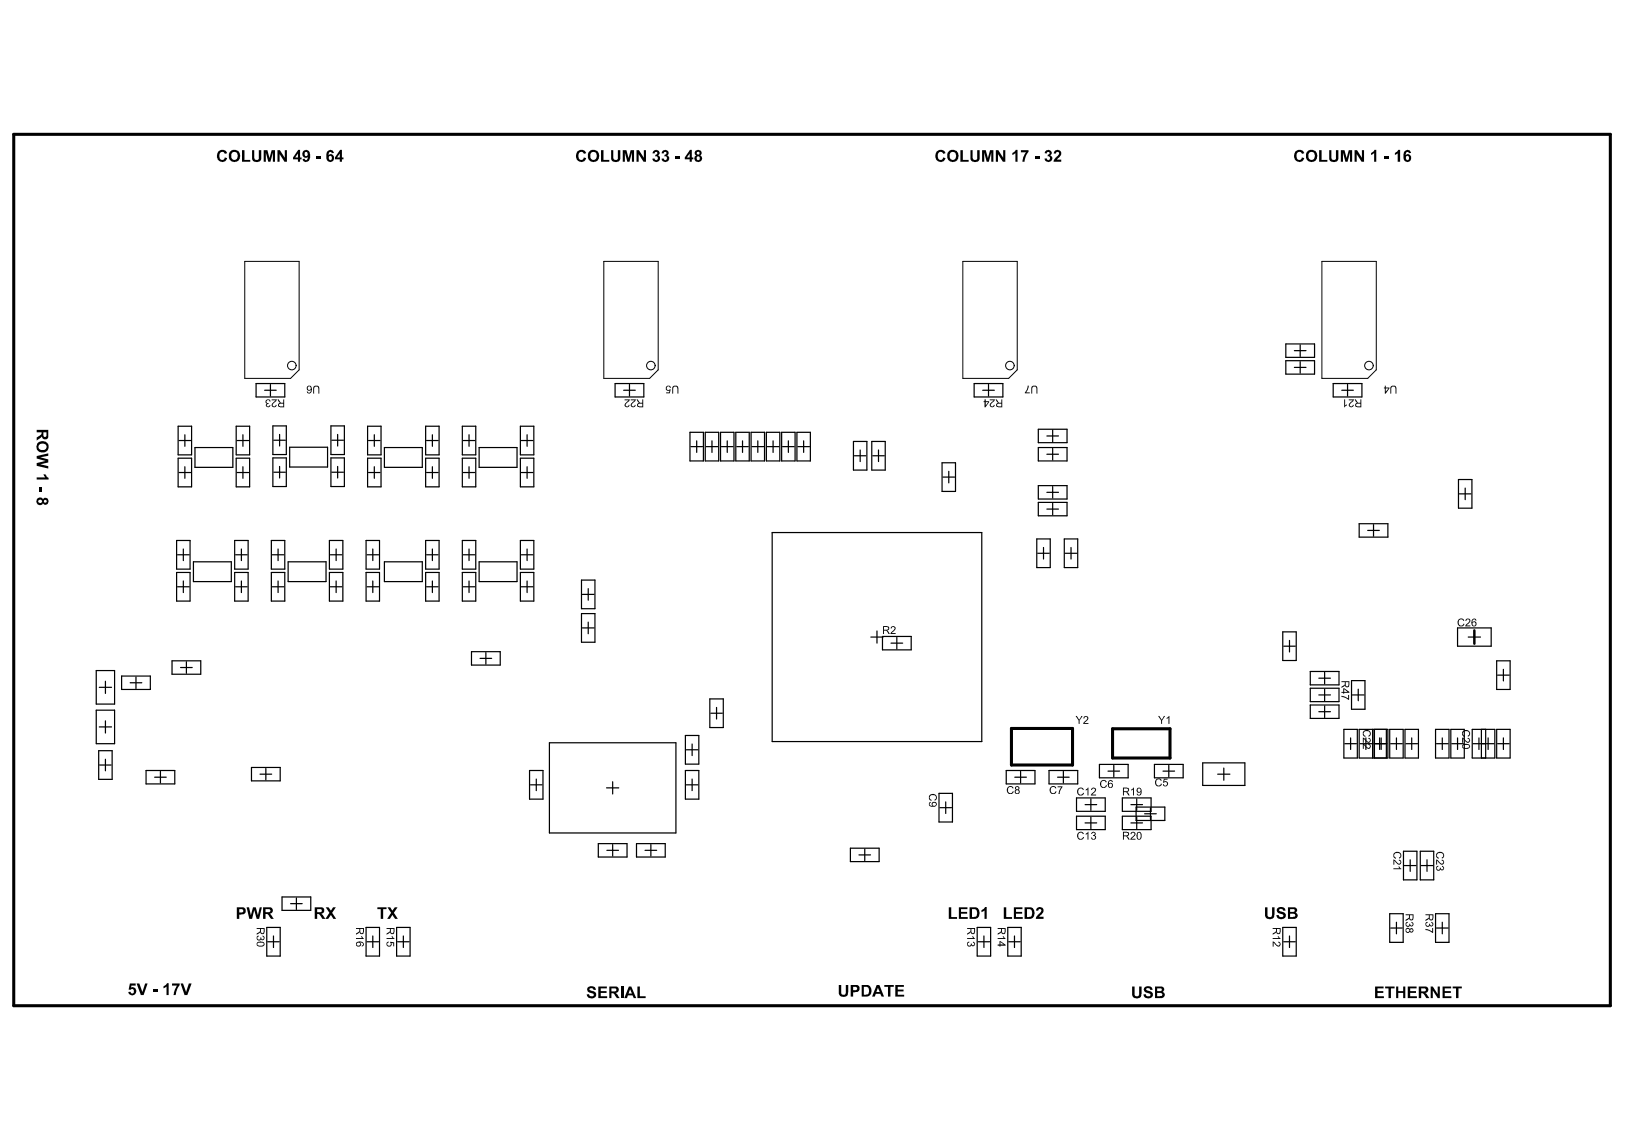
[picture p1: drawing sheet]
<svg xmlns="http://www.w3.org/2000/svg" width="287mm" height="202mm" viewBox="0 0 287 202" stroke-linecap="round" stroke-linejoin="round" font-family="sans-serif">
<path d="M2.4 23.7h281.6v153.7h-281.6zM178.4 128.5h10.8v6.4h-10.8zM196.2 128.5h10.2v5.2h-10.2z" fill="none" stroke="#000" stroke-width=".54"/>
<g fill="none" stroke="#000" stroke-width=".22">
<path d="M31.4 75.2h2.4v5h-2.4zM31.6 77.7h2M32.6 76.7v2M34.4 78.9h6.7v3.5h-6.7zM41.7 75.2h2.3v5h-2.3zM41.8 77.7h2.1M42.8 76.7v2M45.2 67.7h5v2.3h-5zM46.7 68.8h2M47.7 67.8v2.1M48.1 75.1h2.4v5.1h-2.4zM48.3 77.7h2"/>
<path d="M49.3 76.6v2.1M51.1 78.9h6.7v3.5h-6.7zM58.4 75.1h2.3v5.1h-2.3zM58.5 77.7h2.1M59.6 76.6v2.1M64.8 75.2h2.4v5h-2.4zM65 77.7h2M66 76.7v2M67.8 78.9h6.7v3.5h-6.7zM75.1 75.2h2.4v5h-2.4zM75.2 77.7h2.1M76.3 76.7v2"/>
<path d="M81.5 75.2h2.4v5h-2.4zM81.7 77.7h2.1M82.7 76.7v2M84.5 78.9h6.7v3.5h-6.7zM91.8 75.2h2.4v5h-2.4zM92 77.7h2M93 76.7v2M108.5 67.7h5.1v2.3h-5.1zM110 68.8h2.1M111 67.8v2.1M121.7 76.3h2.4v5h-2.4zM121.9 78.8h2"/>
<path d="M122.9 77.8v2M124.4 76.3h2.4v5h-2.4zM124.6 78.8h2M125.6 77.8v2M127.1 76.3h2.4v5h-2.4zM127.3 78.8h2M128.3 77.8v2M129.8 76.3h2.4v5h-2.4zM129.9 78.8h2.1M131 77.8v2M132.5 76.3h2.4v5h-2.4zM132.6 78.8h2.1"/>
<path d="M133.7 77.8v2M135.2 76.3h2.3v5h-2.3zM135.3 78.8h2.1M136.4 77.8v2M137.9 76.3h2.3v5h-2.3zM138 78.8h2.1M139.1 77.8v2M140.6 76.3h2.3v5h-2.3zM140.7 78.8h2.1M141.8 77.8v2M150.5 77.9h2.4v5h-2.4zM151.7 79.4v2"/>
<path d="M153.8 77.9h2.3v5h-2.3zM155 79.4v2M171.8 67.7h5.1v2.3h-5.1zM173.3 68.8h2.1M174.4 67.8v2.1M183.1 75.7h5.1v2.4h-5.1zM183.1 78.9h5.1v2.4h-5.1zM184.7 76.9h2M185.7 75.9v2M185.7 79.1v2M226.8 60.7h5.1v2.3h-5.1zM226.8 63.6h5.1v2.4h-5.1z"/>
<path d="M228.3 64.8h2.1M228.3 61.9h2.1M229.3 60.8v2.1M229.3 63.8v2M235.2 67.7h5v2.3h-5zM236.7 68.8h2M237.7 67.8v2.1M31.2 95.3h2.3v5.1h-2.3zM31.3 97.9h2.1M31.4 80.8h2.4v5.1h-2.4zM31.6 83.3h2M32.3 96.8v2.1"/>
<path d="M32.6 82.3v2.1M34.1 99.1h6.7v3.5h-6.7zM41.4 95.3h2.4v5.1h-2.4zM41.6 97.9h2M41.7 80.8h2.3v5.1h-2.3zM41.8 83.3h2.1M42.6 96.8v2.1M42.8 82.3v2.1M47.9 95.3h2.3v5.1h-2.3zM48 97.9h2.1M48.1 80.8h2.4v5h-2.4zM48.3 83.3h2"/>
<path d="M49 96.8v2.1M49.3 82.3v2M50.8 99.1h6.7v3.5h-6.7zM58.1 95.3h2.4v5.1h-2.4zM58.3 97.9h2M58.4 80.8h2.3v5h-2.3zM58.5 83.3h2.1M59.3 96.8v2.1M59.6 82.3v2M64.6 95.3h2.3v5.1h-2.3zM64.7 97.9h2.1M64.8 80.8h2.4v5.1h-2.4z"/>
<path d="M65 83.3h2M65.8 96.8v2.1M66 82.3v2.1M67.8 99.1h6.7v3.5h-6.7zM75.1 95.3h2.4v5.1h-2.4zM75.1 80.8h2.4v5.1h-2.4zM75.2 97.9h2.1M75.2 83.3h2.1M76.3 82.3v2.1M76.3 96.8v2.1M81.5 95.3h2.4v5.1h-2.4zM81.5 80.8h2.4v5.1h-2.4z"/>
<path d="M81.7 97.9h2.1M81.7 83.3h2.1M82.7 82.3v2.1M82.7 96.8v2.1M84.5 99.1h6.7v3.5h-6.7zM91.8 95.3h2.4v5.1h-2.4zM91.8 80.8h2.4v5.1h-2.4zM92 97.9h2M92 83.3h2M93 82.3v2.1M93 96.8v2.1M136.2 93.9h37v36.9h-37z"/>
<path d="M150.7 80.4h2M153.9 80.4h2.1M166.2 81.6h2.3v5.1h-2.3zM166.3 84.2h2.1M167.4 83.1v2.1M182.9 95.1h2.3v5h-2.3zM183 97.6h2.1M183.1 85.7h5.1v2.3h-5.1zM183.1 88.6h5.1v2.4h-5.1zM184.1 96.6v2M184.7 89.8h2M184.7 80.1h2"/>
<path d="M184.7 86.8h2M185.7 85.8v2.1M185.7 88.8v2M187.7 95.1h2.4v5h-2.4zM187.9 97.6h2M188.9 96.6v2M239.7 92.4h5.1v2.3h-5.1zM241.3 93.6h2M242.3 92.5v2.1M257.3 84.6h2.3v5h-2.3zM257.4 87.1h2.1M258.4 86.1v2"/>
<path d="M17 118.3h3.2v5.9h-3.2zM21.5 119.2h5v2.4h-5zM24 119.4v2.1M30.3 116.6h5.1v2.3h-5.1zM31.2 101h2.3v5h-2.3zM31.3 103.5h2.1M31.9 117.7h2M32.3 102.5v2M32.9 116.7v2.1M41.4 101h2.4v5h-2.4zM41.6 103.5h2M42.6 102.5v2"/>
<path d="M47.9 101h2.3v5h-2.3zM48 103.5h2.1M49 102.5v2M58.1 101h2.4v5h-2.4zM58.3 103.5h2M59.3 102.5v2M64.6 101h2.3v5h-2.3zM64.7 103.5h2.1M65.8 102.5v2M75.1 101h2.4v5h-2.4zM75.2 103.5h2.1M76.3 102.5v2"/>
<path d="M81.5 101h2.4v5h-2.4zM81.7 103.5h2.1M82.7 102.5v2M83.2 114.9h5v2.4h-5zM84.7 116.1h2M85.7 115.1v2.1M91.8 101h2.4v5h-2.4zM92 103.5h2M93 102.5v2M102.6 102.3h2.3v5.1h-2.3zM102.6 108.2h2.3v5.1h-2.3zM102.7 110.8h2.1"/>
<path d="M102.7 104.8h2.1M103.8 103.8v2.1M103.8 109.7v2.1M153.6 112.4h2.2M154.7 111.3v2.1M155.7 112.3h5v2.3h-5zM157.2 113.4h2M158.2 112.4v2.1M226.3 111.5h2.3v5h-2.3zM226.4 114h2.1M227.5 113v2M231.1 118.4h5.1v2.4h-5.1z"/>
<path d="M232.6 119.6h2.1M233.7 118.6v2M257.1 110.8h5.9v3.2h-5.9zM259 112.4h2.1M260.1 111.3v2.1M264 116.6h2.4v5h-2.4zM264.2 119.1h2M265.2 118.1v2M17 125.3h3.2v5.9h-3.2zM17.4 132.4h2.4v5.1h-2.4zM17.5 128.2h2.2M17.5 121.2h2.2"/>
<path d="M17.6 134.9h2M18.6 120.2v2.1M18.6 127.1v2.2M18.6 133.9v2.1M23 120.4h2M25.8 135.9h5v2.4h-5zM27.3 137.1h2M28.3 136.1v2M44.4 135.4h5v2.3h-5zM45.9 136.6h2M46.9 135.5v2.1M93.4 135.9h2.4v5.1h-2.4z"/>
<path d="M93.6 138.4h2M94.6 137.4v2.1M96.9 131h22.3v15.9h-22.3zM107 139h2.1M108.1 137.9v2.1M120.9 129.7h2.4v5.1h-2.4zM120.9 135.9h2.4v5.1h-2.4zM121.1 132.3h2M121.1 138.4h2M122.1 131.2v2.1M122.1 137.4v2.1M125.2 123.3h2.4v5h-2.4z"/>
<path d="M125.4 125.8h2M126.4 124.8v2M165.6 139.9h2.4v5.1h-2.4zM177.5 135.9h5.1v2.4h-5.1zM179 137.1h2M180 136.1v2M185 135.9h5.1v2.4h-5.1zM186.5 137.1h2.1M187.6 136.1v2M193.9 134.8h5.1v2.4h-5.1zM195.4 136h2.1M196.5 135v2"/>
<path d="M203.6 134.8h5.1v2.4h-5.1zM205.1 136h2.1M206.2 135v2M212.1 134.6h7.5v3.9h-7.5zM214.8 136.6h2.1M215.9 135.5v2.1M231.1 121.4h5.1v2.4h-5.1zM231.1 124.4h5.1v2.3h-5.1zM232.6 122.6h2.1M232.6 125.5h2.1M233.7 121.6v2M233.7 124.5v2.1"/>
<path d="M237 128.7h2.4v5h-2.4zM237.2 131.2h2.1M238.2 130.2v2M238.4 120.1h2.4v5h-2.4zM238.6 122.6h2M239.6 121.6v2M239.7 128.7h2.4v5h-2.4zM239.9 131.2h2.1M240.9 130.2v2M242.2 128.7h2.6v5h-2.6zM242.3 131.2h2.3M242.4 128.7v5"/>
<path d="M243.4 130.2v2M243.6 130.2v2M244.5 128.7v5M245.1 128.7h2.4v5h-2.4zM245.3 131.2h2M246.3 130.2v2M247.8 128.7h2.4v5h-2.4zM248 131.2h2M249 130.2v2M253.2 128.7h2.4v5h-2.4zM253.4 131.2h2M254.4 130.2v2"/>
<path d="M255.9 128.7h2.4v5h-2.4zM256.1 131.2h2M257.1 130.2v2M259.7 128.7h4v5h-4zM259.8 131.2h3.7M260.9 130.2v2M261.3 128.7v5M262.1 128.7v5M262.5 130.2v2M264 128.7h2.4v5h-2.4zM264.2 131.2h2M265.2 130.2v2"/>
<path d="M49.7 158.2h5.1v2.4h-5.1zM51.3 159.4h2M52.3 158.4v2M105.5 148.8h5.1v2.4h-5.1zM107 150h2.1M108.1 149v2M112.3 148.8h5v2.4h-5zM113.8 150h2M114.8 149v2M150 149.6h5.1v2.4h-5.1zM151.5 150.8h2.1M152.5 149.8v2"/>
<path d="M165.8 142.5h2M166.8 141.4v2.1M189.9 140.7h5.1v2.4h-5.1zM189.9 144h5.1v2.3h-5.1zM191.4 145.2h2M191.4 141.9h2M192.4 140.9v2M192.4 144.1v2.1M198 140.7h5v2.4h-5zM198 144h5v2.3h-5zM199.5 145.2h2M199.5 141.9h2"/>
<path d="M200.4 142.4h5.1v2.3h-5.1zM200.5 140.9v2M200.5 144.1v2.1M201.9 143.5h2.1M202.9 142.5v2.1M247.6 150.2h2.3v5h-2.3zM247.7 152.7h2.1M248.7 151.7v2M250.5 150.2h2.4v5h-2.4zM250.7 152.7h2M251.7 151.7v2M47.1 163.6h2.3v5h-2.3z"/>
<path d="M47.2 166.1h2.1M48.2 165.1v2M64.6 163.6h2.3v5h-2.3zM64.7 166.1h2.1M65.8 165.1v2M70 163.6h2.3v5h-2.3zM70.1 166.1h2.1M71.1 165.1v2M172.4 163.6h2.3v5h-2.3zM172.5 166.1h2.1M173.6 165.1v2M177.8 163.6h2.3v5h-2.3z"/>
<path d="M177.9 166.1h2.1M178.9 165.1v2M226.3 163.6h2.3v5h-2.3zM226.4 166.1h2.1M227.5 165.1v2M245.1 161.2h2.4v5h-2.4zM245.3 163.7h2M246.3 162.7v2M253.2 161.2h2.4v5h-2.4zM253.4 163.7h2M254.4 162.7v2"/>
</g>
<path d="M260.1 111.2v2.4M109.7 174v2.1" fill="none" stroke="#000" stroke-width=".43"/>
<g fill="none" stroke="#000" stroke-width=".18">
<path d="M43.2 46.1h9.6v19.1l-1.5 1.5h-8.1zM106.5 46.1h9.6v19.1l-1.5 1.5h-8.1zM169.8 46.1h9.6v19.1l-1.5 1.5h-8.1zM233.2 46.1h9.6v19.1l-1.5 1.5h-8.1z"/>
<circle cx="51.5" cy="64.5" r=".75"/>
<circle cx="114.8" cy="64.5" r=".75"/>
<circle cx="178.1" cy="64.5" r=".75"/>
<circle cx="241.5" cy="64.5" r=".75"/>
</g>
<g fill="#000">
<path d="M38.4 26.8a.91 .91 0 0 1 .9-.4 .91 .91 0 0 1 .7 .6l-.3 .1a.5 .5 0 0 0-.6-.3 .5 .5 0 0 0-.4 .6 .55 .55 0 0 0 .2 .7 .55 .55 0 0 0 .7-.1l.1-.2 .3 .1a.9 .9 0 0 1-.9 .7 .9 .9 0 0 1-.8-.8zM42.7 26.5h.4v1.7h1v.3h-1.4zM44.5 26.5h.3v1.1a.44 .44 0 0 0 .4 .6 .44 .44 0 0 0 .5-.6v-1.1h.4v1.3a.82 .82 0 0 1-.9 .8 .82 .82 0 0 1-.7-1zM46.5 26.5h.7l.3 1.4 .4-1.4h.6v2h-.4v-1.6l-.4 1.6h-.4l-.4-1.6v1.6h-.4zM48.9 26.5h.5l.8 1.3v-1.3h.4v2h-.4l-.9-1.3v1.3h-.4zM55.8 27.6h.8v.4h-.8zM101.8 26.8a.91 .91 0 0 1 .8-.4 .91 .91 0 0 1 .8 .6l-.4 .1a.5 .5 0 0 0-.6-.3 .5 .5 0 0 0-.4 .6 .55 .55 0 0 0 .2 .7 .55 .55 0 0 0 .7-.1l.1-.2 .4 .1a.9 .9 0 0 1-1 .7 .9 .9 0 0 1-.8-.8zM106 26.5h.4v1.7h1.1v.3h-1.5zM107.8 26.5h.4v1.1a.44 .44 0 0 0 .3 .6 .44 .44 0 0 0 .5-.6v-1.1h.4v1.3a.82 .82 0 0 1-.9 .8 .82 .82 0 0 1-.7-1zM109.8 26.5h.7l.4 1.4 .3-1.4h.6v2h-.3v-1.6l-.5 1.6h-.3l-.5-1.6v1.6h-.4zM112.3 26.5h.4l.9 1.3v-1.3h.3v2h-.4l-.9-1.3v1.3h-.3zM115.2 26.6h.1a.57 .57 0 0 1 .8 0 .57 .57 0 0 1 0 .8h-.1a.64 .64 0 0 1 .2 1 .64 .64 0 0 1-1-.1l-.1-.3 .4-.1a.32 .32 0 0 0 .3 .3 .32 .32 0 0 0 .3-.3 .32 .32 0 0 0-.3-.3h-.2v-.3a.26 .26 0 0 0 .4-.2 .26 .26 0 0 0-.3-.3 .26 .26 0 0 0-.2 .3l-.4-.1z"/>
<path d="M116.8 26.7h.1a.57 .57 0 0 1 .7-.2 .57 .57 0 0 1 .2 .8l-.1 .1a.64 .64 0 0 1 .1 1 .64 .64 0 0 1-1-.1l-.1-.3 .4-.1a.3 .3 0 0 0 .4 .3 .3 .3 0 0 0 .1-.5l-.2-.1h-.2v-.3a.26 .26 0 0 0 .4-.2 .26 .26 0 0 0-.3-.3 .26 .26 0 0 0-.2 .3l-.4-.1zM119.2 27.6h.7v.4h-.7zM165.1 26.8a.91 .91 0 0 1 .9-.4 .91 .91 0 0 1 .8 .6l-.4 .1a.5 .5 0 0 0-.6-.3 .5 .5 0 0 0-.4 .6 .55 .55 0 0 0 .2 .7 .55 .55 0 0 0 .7-.1l.1-.2 .4 .1a.9 .9 0 0 1-1 .7 .9 .9 0 0 1-.8-.8zM169.4 26.5h.4v1.7h1.1v.3h-1.5zM171.2 26.5h.4v1.1a.44 .44 0 0 0 .3 .6 .44 .44 0 0 0 .5-.6v-1.1h.4v1.3a.82 .82 0 0 1-.9 .8 .82 .82 0 0 1-.7-1zM173.2 26.5h.7l.4 1.4 .3-1.4h.6v2h-.4v-1.6l-.4 1.6h-.4l-.4-1.6v1.6h-.4zM175.7 26.5h.4l.8 1.3v-1.3h.4v2h-.4l-.9-1.3v1.3h-.3zM178.6 27l.3-.2 .3-.4h.3v2.1h-.4v-1.5l-.5 .3zM180.1 26.5h1.3v.3l-.5 .9-.2 .8h-.4v-.2l.2-.6 .5-.8h-.9zM182.6 27.6h.7v.4h-.7zM184.3 26.8a.58 .58 0 0 1 .8-.3 .58 .58 0 0 1 .3 .8l-.2 .1a.64 .64 0 0 1 .2 1 .64 .64 0 0 1-1-.1l-.2-.3 .4-.1a.32 .32 0 0 0 .4 .3 .32 .32 0 0 0 .2-.4 .32 .32 0 0 0-.4-.2v-.3a.26 .26 0 0 0 .4-.2 .26 .26 0 0 0-.3-.3 .26 .26 0 0 0-.2 .3l-.4-.1zM186 26.6h.1a.67 .67 0 0 1 .8-.1 .67 .67 0 0 1 .2 .8l-.7 .9h.8v.3h-1.4l.2-.4 .4-.5a.44 .44 0 0 0 .4-.4 .44 .44 0 0 0-.3-.4l-.2 .1v.2h-.5z"/>
<path d="M228.4 26.8a.91 .91 0 0 1 .9-.4 .91 .91 0 0 1 .7 .6l-.3 .1a.5 .5 0 0 0-.6-.3 .5 .5 0 0 0-.4 .6 .55 .55 0 0 0 .2 .7 .55 .55 0 0 0 .7-.1l.1-.2 .3 .1a.9 .9 0 0 1-.9 .7 .9 .9 0 0 1-.8-.8zM232.7 26.5h.4v1.7h1v.3h-1.4zM234.5 26.5h.3v1.1a.44 .44 0 0 0 .4 .6 .44 .44 0 0 0 .4-.6v-1.1h.5v1.3a.82 .82 0 0 1-1 .8 .82 .82 0 0 1-.6-1zM236.5 26.5h.7l.3 1.4 .4-1.4h.6v2h-.4v-1.6l-.4 1.6h-.4l-.4-1.6v1.6h-.4zM238.9 26.5h.5l.8 1.3v-1.3h.4v2h-.4l-.9-1.3v1.3h-.4zM241.8 27l.4-.2 .2-.4h.4v2.1h-.4v-1.5l-.6 .3zM244.2 27.6h.8v.4h-.8zM246 27l.4-.2 .2-.4h.4v2.1h-.5v-1.5l-.5 .3zM46.9 70.6a.5 .5 0 0 1 .5-.1 .5 .5 0 0 1 .4 .3h-.3a.26 .26 0 0 0-.3-.2 .26 .26 0 0 0-.2 .3 .26 .26 0 0 0 .4 .2v.2a.23 .23 0 0 0-.3 .1 .23 .23 0 0 0 .2 .3 .23 .23 0 0 0 .2-.2h.2a.38 .38 0 0 1-.5 .3 .38 .38 0 0 1-.1-.6l-.3-.2zM47.9 70.5h.9l-.1 .3-.3 .2a.4 .4 0 0 0-.1 .7h.2l.1-.3h.2a.44 .44 0 0 1-.7 .4 .44 .44 0 0 1 .1-.8l.4-.4h-.7zM55.3 68.2l.3-.2a.52 .52 0 0 1 .5 .1 .52 .52 0 0 1 .2 .5v.8h-.1v-.8a.38 .38 0 0 0-.4-.4 .38 .38 0 0 0-.4 .4v.8h-.2zM110.2 70.5h.9l-.1 .3-.3 .1a.4 .4 0 0 0-.3 .4 .4 .4 0 0 0 .2 .4l.4-.3a.44 .44 0 0 1-.4 .4 .44 .44 0 0 1-.4-.3 .44 .44 0 0 1 .3-.5l.4-.4h-.7z"/>
<path d="M111.2 70.5h1l-.1 .3-.4 .2a.4 .4 0 0 0-.1 .7h.2l.1-.3h.2a.44 .44 0 0 1-.7 .4 .44 .44 0 0 1 .1-.8l.4-.4h-.7zM117.5 68.2a.5 .5 0 0 1 .5-.2 .5 .5 0 0 1 .4 .4h-.3a.31 .31 0 0 0-.4-.2 .31 .31 0 0 0-.1 .4 .31 .31 0 0 0 .4 .2l.3-.1-.2 .7h-.6v-.2h.5l.1-.3a.48 .48 0 0 1-.6-.1 .48 .48 0 0 1 0-.6zM118.7 68.1l.2-.1a.52 .52 0 0 1 .6 .1 .52 .52 0 0 1 .2 .5v.8h-.2v-.8a.38 .38 0 0 0-.4-.4 .38 .38 0 0 0-.4 .4v.8h-.1v-1zM174.6 70.5h.9l-.1 .3-.3 .2a.4 .4 0 0 0-.1 .7h.2l.1-.3h.1a.44 .44 0 0 1-.7 .4 .44 .44 0 0 1 .1-.8l.5-.4h-.7zM181.3 68h.2l-.1 .4-.4 .8h.6v.2h-.8l.4-.7zM182 68.2l.2-.2a.52 .52 0 0 1 .6 .1 .52 .52 0 0 1 .2 .5v.8h-.2v-.8a.38 .38 0 0 0-.4-.4 .38 .38 0 0 0-.3 .4v.8h-.2zM237.1 70.5h.2v1l.3-.2v.2l-.3 .1-.1 .2h-.1zM237.9 70.5h.9l-.1 .3-.3 .2a.4 .4 0 0 0-.1 .7h.2l.1-.3h.2a.44 .44 0 0 1-.7 .4 .44 .44 0 0 1 .1-.8l.4-.4h-.7zM245.3 68.1l.3-.1a.52 .52 0 0 1 .5 .1 .52 .52 0 0 1 .2 .5v.8h-.1v-.8a.38 .38 0 0 0-.4-.4 .38 .38 0 0 0-.4 .4v.8h-.2v-1zM6.5 80.4l2-.4v.4l-1.4 .3 1.4 .3v.6l-1.4 .3 1.4 .3v.4l-2-.4v-.5l1.5-.4-1.5-.4zM6.5 84.2h1.5l-.3-.5h.3l.2 .3 .4 .3v.3h-2.1zM7 86h.4v.8h-.4z"/>
<path d="M157.2 110.6a.45 .45 0 0 1 .7 0 .45 .45 0 0 1-.2 .7l-.4 .4h.7v.1h-.9l.1-.3 .3-.2a.4 .4 0 0 0 .1-.7h-.2l-.1 .3h-.2zM257.2 109.4a.6 .6 0 0 1 .6-.3 .6 .6 0 0 1 .5 .4h-.2a.49 .49 0 0 0-.7-.1 .49 .49 0 0 0-.1 .7 .41 .41 0 0 0 .4 .3 .41 .41 0 0 0 .4-.4l.2 .1a.67 .67 0 0 1-.9 .3 .67 .67 0 0 1-.2-.9zM258.6 109.3a.44 .44 0 0 1 .7 0 .44 .44 0 0 1-.2 .7l-.4 .3h.7v.2h-1l.1-.2 .4-.3a.4 .4 0 0 0 .2-.4 .4 .4 0 0 0-.1-.3h-.2l-.1 .2h-.2zM177.7 138.9a.6 .6 0 0 1 .6-.3 .6 .6 0 0 1 .5 .4l-.2 .1a.49 .49 0 0 0-.7-.2 .49 .49 0 0 0-.1 .7 .41 .41 0 0 0 .4 .3 .41 .41 0 0 0 .4-.3h.2a.65 .65 0 0 1-.9 .4 .65 .65 0 0 1-.3-.9zM185.2 138.9a.6 .6 0 0 1 .6-.3 .6 .6 0 0 1 .5 .4l-.1 .1a.49 .49 0 0 0-.7-.2 .49 .49 0 0 0-.1 .7 .41 .41 0 0 0 .4 .3 .41 .41 0 0 0 .4-.3h.2a.65 .65 0 0 1-.9 .4 .65 .65 0 0 1-.3-.9zM186.5 138.7h.9l-.4 .7-.1 .6h-.2l.1-.3 .4-.8h-.7zM189.7 126.3h.2l.4 .6 .4-.6h.3l-.6 .8v.6h-.1v-.6zM190.1 139.2a.6 .6 0 0 1 .6-.3 .6 .6 0 0 1 .5 .4h-.2a.49 .49 0 0 0-.7-.1 .49 .49 0 0 0-.1 .7 .41 .41 0 0 0 .4 .3 .41 .41 0 0 0 .4-.4l.2 .1a.65 .65 0 0 1-.9 .4 .65 .65 0 0 1-.3-1zM191.2 126.5a.46 .46 0 0 1 .7 0 .46 .46 0 0 1-.3 .7l-.3 .3h.7v.2h-.9l.2-.5a.52 .52 0 0 0 .4-.7h-.3l-.1 .2h-.2zM194.1 137.8a.6 .6 0 0 1 .6-.2 .6 .6 0 0 1 .5 .4h-.1a.49 .49 0 0 0-.7-.1 .49 .49 0 0 0-.1 .6 .41 .41 0 0 0 .4 .4 .41 .41 0 0 0 .4-.4h.2a.67 .67 0 0 1-1 .4 .67 .67 0 0 1-.2-.9zM203.8 137.6a.6 .6 0 0 1 .6-.3 .6 .6 0 0 1 .5 .4h-.1a.49 .49 0 0 0-.7-.1 .49 .49 0 0 0-.1 .7 .41 .41 0 0 0 .4 .3 .41 .41 0 0 0 .4-.4l.2 .1a.67 .67 0 0 1-.9 .3 .67 .67 0 0 1-.3-.9zM204.3 126.3h.2l.4 .6 .4-.6h.2l-.5 .8v.6h-.2v-.6z"/>
<path d="M205.3 137.4h.6v.1h-.5v.3a.45 .45 0 0 1 .6 .3 .45 .45 0 0 1-.3 .6 .45 .45 0 0 1-.6-.4h.2a.31 .31 0 0 0 .4 .2 .31 .31 0 0 0 .2-.4 .31 .31 0 0 0-.4-.1l-.4 .1zM205.8 126.6l.5-.3v1.4h-.2v-1.1l-.3 .2zM236.6 122.7l.6 .1 .6 .4v-.6h.2v.8l-.7-.3-.6-.1zM240.4 130.1l.2 .1 .3 .3a.4 .4 0 0 0 .7 .1v-.2l-.2-.1v-.1a.45 .45 0 0 1 .3 .7 .45 .45 0 0 1-.8-.2l-.4-.4v.7h-.1zM240.4 131.2l.3 .1 .2 .3a.37 .37 0 0 0 .3 .3 .37 .37 0 0 0 .4-.2l-.2-.5a.44 .44 0 0 1 .3 .7 .44 .44 0 0 1-.8-.1l-.4-.4v.7h-.1zM240.4 129h.1a.66 .66 0 0 1 1.1-.1 .66 .66 0 0 1-.2 1v-.1a.48 .48 0 0 0 .1-.7 .48 .48 0 0 0-.7-.1 .41 .41 0 0 0-.3 .4 .41 .41 0 0 0 .4 .4l-.1 .2a.64 .64 0 0 1-.4-1zM257.9 130.1l.2 .1 .3 .3a.4 .4 0 0 0 .7 .1v-.2l-.2-.1v-.1a.45 .45 0 0 1 .3 .7 .45 .45 0 0 1-.8-.2l-.3-.4v.7h-.2zM258 129h.1a.66 .66 0 0 1 1-.1 .66 .66 0 0 1-.2 1v-.1a.48 .48 0 0 0 .1-.7 .48 .48 0 0 0-.7-.1 .41 .41 0 0 0-.3 .4 .41 .41 0 0 0 .4 .4l-.1 .2a.64 .64 0 0 1-.3-1zM163.9 140.3h.1a.66 .66 0 0 1 1-.1 .66 .66 0 0 1-.1 1l-.1-.1a.48 .48 0 0 0 .2-.7 .48 .48 0 0 0-.7-.1 .41 .41 0 0 0-.3 .4 .41 .41 0 0 0 .3 .4v.2a.64 .64 0 0 1-.4-1zM190.1 147a.6 .6 0 0 1 .6-.3 .6 .6 0 0 1 .5 .4h-.2a.49 .49 0 0 0-.7-.1 .49 .49 0 0 0-.1 .7 .41 .41 0 0 0 .4 .3 .41 .41 0 0 0 .4-.4l.2 .1a.65 .65 0 0 1-.9 .4 .65 .65 0 0 1-.3-1zM191.5 139.3l.5-.4v1.4h-.2v-1.1l-.3 .3zM191.5 147.1l.5-.4v1.4h-.2v-1.1l-.3 .2z"/>
<path d="M192.6 146.8a.37 .37 0 0 1 .6 0 .37 .37 0 0 1-.1 .6 .44 .44 0 0 1 0 .7 .44 .44 0 0 1-.7-.4h.2a.26 .26 0 0 0 .3 .3 .26 .26 0 0 0 .2-.4 .26 .26 0 0 0-.3-.1v-.2a.23 .23 0 0 0 .3-.2 .23 .23 0 0 0-.2-.2 .23 .23 0 0 0-.3 .2h-.1zM192.5 139.1a.46 .46 0 0 1 .8 0 .46 .46 0 0 1-.2 .7l-.5 .4h.7v.1h-.9l.1-.3 .3-.2a.37 .37 0 0 0 .3-.3 .37 .37 0 0 0-.2-.4l-.4 .2zM199.5 139.3l.5-.4v1.4h-.1v-1.1l-.4 .3zM199.5 146.9a.45 .45 0 0 1 .7 0 .45 .45 0 0 1-.2 .7l-.4 .3h.7v.2h-.9l.1-.3 .3-.2a.4 .4 0 0 0 .1-.7h-.2l-.1 .2h-.2zM245.8 153.2h1.1l-.3-.4h.2l.4 .5h-1.4zM245.8 151.6l.2 .1 .3 .3a.4 .4 0 0 0 .7 .1v-.2l-.3-.1v-.1a.45 .45 0 0 1 .4 .7 .45 .45 0 0 1-.8-.2l-.4-.4v.7h-.1zM245.8 150.5h.1a.66 .66 0 0 1 1.1-.1 .66 .66 0 0 1-.2 1l-.1-.1a.48 .48 0 0 0 .2-.7 .48 .48 0 0 0-.7-.1 .41 .41 0 0 0-.3 .4 .41 .41 0 0 0 .4 .4l-.1 .2a.64 .64 0 0 1-.4-1zM253.3 151.6l.2 .1 .4 .3a.4 .4 0 0 0 .7 .1v-.2l-.3-.1v-.1a.45 .45 0 0 1 .4 .7 .45 .45 0 0 1-.8-.2l-.4-.4v.7h-.2zM253.4 152.8l.3-.1v.2a.26 .26 0 0 0-.2 .3 .26 .26 0 0 0 .3 .2 .26 .26 0 0 0 .2-.3h.1a.23 .23 0 0 0 .2 .2 .23 .23 0 0 0 .3-.2 .23 .23 0 0 0-.3-.2v-.2a.37 .37 0 0 1 .4 .6 .37 .37 0 0 1-.6 0 .43 .43 0 0 1-.7 .2 .43 .43 0 0 1 0-.7zM253.4 150.5h.1a.66 .66 0 0 1 1-.1 .66 .66 0 0 1-.2 1v-.1a.48 .48 0 0 0 .1-.7 .48 .48 0 0 0-.6-.1 .41 .41 0 0 0-.4 .4 .41 .41 0 0 0 .4 .4v.2a.64 .64 0 0 1-.4-1zM22.9 173.5h1v.4h-.7l-.1 .3a.69 .69 0 0 1 .9 .8 .69 .69 0 0 1-1.1 .4l-.2-.2-.1-.2 .4-.1a.33 .33 0 0 0 .5 .3 .33 .33 0 0 0 .1-.5l-.2-.3-.4 .2h-.3zM24.1 173.5h.5l.5 1.5 .5-1.5h.4l-.7 2h-.5z"/>
<path d="M27 174.6h.8v.4h-.8zM28.8 174l.5-.3 .1-.3h.4v2.1h-.4v-1.5l-.6 .3zM30.3 173.5h1.4v.3l-.5 .8-.2 .9h-.4l.1-.5 .6-1.1h-1zM31.9 173.5h.4l.5 1.5 .5-1.5h.5l-.8 2h-.4zM43.5 160h.4l.4 1.4 .3-1.4h.5l.4 1.4 .3-1.4h.4l-.5 2.1h-.4l-.5-1.6-.3 1.6h-.5zM45.3 165.1l.4-.1v.2a.28 .28 0 0 0-.3 .3 .28 .28 0 0 0 .4 .2 .28 .28 0 0 0 .1-.3h.2a.23 .23 0 0 0 .2 .3 .23 .23 0 0 0 .2-.3 .23 .23 0 0 0-.2-.2v-.2a.37 .37 0 0 1 .4 .6 .37 .37 0 0 1-.7 0 .43 .43 0 0 1-.6 .2 .43 .43 0 0 1-.1-.7zM57.5 160h.4l.5 .6 .3-.6h.5l-.6 1 .7 1.1h-.5l-.4-.7-.5 .7h-.5l.7-1.1zM62.8 165.5h1.1l-.2-.4h.1l.4 .5h-1.4zM66.6 160h1.6v.4h-.6v1.7h-.4v-1.7h-.6zM68.2 165.5h1.1l-.3-.4h.2l.4 .5h-1.4zM68.3 160h.5l.4 .6 .4-.6h.5l-.6 1 .7 1.1h-.5l-.5-.7-.4 .7h-.5l.7-1.1zM68.2 166.2l.4-.1v.2a.3 .3 0 0 0-.3 .3 .3 .3 0 0 0 .4 .3 .3 .3 0 0 0 .2-.4l-.1-.4 .7 .1v.7h-.1v-.5l-.4-.1a.44 .44 0 0 1-.4 .7 .44 .44 0 0 1-.4-.7z"/>
<path d="M103.6 174.3v-.1a.83 .83 0 0 1 .9-.2 .83 .83 0 0 1 .6 .6h-.4a.35 .35 0 0 0-.4-.3 .35 .35 0 0 0-.3 .3l.3 .2a.7 .7 0 0 1 .9 .7 .7 .7 0 0 1-1.1 .6 .76 .76 0 0 1-.6-.7h.4a.42 .42 0 0 0 .4 .3 .42 .42 0 0 0 .4-.2l-.1-.3-.4-.1a.64 .64 0 0 1-.6-.7zM105.5 174h1.5v.3h-1v.5h1v.3h-1v.6h1.1v.4h-1.6zM112.4 174h.5v1.7h1v.4h-1.5zM148 173.7h.4v1.1a.45 .45 0 0 0 .3 .7 .45 .45 0 0 0 .5-.6v-1.2h.4v1.4a.81 .81 0 0 1-.5 .7 .81 .81 0 0 1-.9-.1l-.2-.4zM156 173.7h1.7v.4h-.6v1.7h-.5v-1.7h-.6zM157.9 173.7h1.5v.4h-1v.5h1v.3h-1v.6h1.1v.3h-1.6zM167.4 160h.4v1.8h1v.3h-1.4zM169.1 160h1.5v.4h-1.1v.4h1.1v.4h-1.1v.6h1.2v.3h-1.6zM170.6 165.5h1.1l-.2-.4h.1l.4 .5h-1.4zM170.6 166.2l.4-.1v.2a.26 .26 0 0 0-.3 .3 .26 .26 0 0 0 .4 .2 .26 .26 0 0 0 .1-.4h.2a.23 .23 0 0 0 .2 .3 .23 .23 0 0 0 .2-.2 .23 .23 0 0 0-.2-.2v-.2a.37 .37 0 0 1 .4 .5 .37 .37 0 0 1-.7 .1 .43 .43 0 0 1-.6 .2 .43 .43 0 0 1-.1-.7zM173.1 160.5l.4-.1 .2-.4h.3v2.1h-.3v-1.5l-.6 .3zM176 165.5h1.1l-.3-.4h.2l.4 .5h-1.4z"/>
<path d="M177.1 160h.4v1.8h1v.3h-1.4zM178.8 160h1.5v.4h-1.1v.4h1.1v.4h-1.1v.6h1.2v.3h-1.6zM182.9 160.2a.67 .67 0 0 1 1 0 .67 .67 0 0 1-.1 1l-.5 .5h.8v.4h-1.4l.1-.4 .5-.5a.47 .47 0 0 0 .3-.4 .47 .47 0 0 0-.2-.5l-.2 .1-.1 .2h-.4zM199.7 174h.4v1.1a.45 .45 0 0 0 .4 .6 .45 .45 0 0 0 .4-.6v-1.1h.5l-.1 1.4a.79 .79 0 0 1-.5 .7 .79 .79 0 0 1-.8-.2l-.3-.3zM201.8 174.3l.1-.1a.83 .83 0 0 1 .8-.2 .83 .83 0 0 1 .6 .6h-.4a.35 .35 0 0 0-.4-.3 .35 .35 0 0 0-.3 .3l.3 .2a.7 .7 0 0 1 .9 .7 .7 .7 0 0 1-1.1 .6 .64 .64 0 0 1-.6-.7h.4a.43 .43 0 0 0 .4 .3 .43 .43 0 0 0 .4-.3l-.6-.3a.55 .55 0 0 1-.5-.8zM223.1 160h.5v1.1a.45 .45 0 0 0 .3 .7 .45 .45 0 0 0 .5-.6v-1.2h.4v1.4a.79 .79 0 0 1-.5 .7 .79 .79 0 0 1-.9-.1l-.3-.4zM224.5 165.5h1.1l-.2-.4h.1l.4 .5h-1.4zM224.5 166.1l.3 .1 .2 .2a.41 .41 0 0 0 .3 .4 .41 .41 0 0 0 .4-.3l-.2-.4a.44 .44 0 0 1 .4 .4 .44 .44 0 0 1-.4 .5 .44 .44 0 0 1-.5-.4l-.4-.3v.7h-.1zM225.2 160.3h.1a.83 .83 0 0 1 .8-.3 .83 .83 0 0 1 .7 .6h-.5a.35 .35 0 0 0-.3-.3 .35 .35 0 0 0-.4 .3l.3 .2a.7 .7 0 0 1 .9 .8 .7 .7 0 0 1-1 .5 .64 .64 0 0 1-.7-.7h.4a.43 .43 0 0 0 .4 .4 .43 .43 0 0 0 .5-.4l-.7-.3a.55 .55 0 0 1-.5-.8zM242.5 174h1.6v.3h-1.1v.5h1v.3h-1v.6h1.1v.4h-1.6zM244.3 174h1.7v.3h-.7v1.8h-.4v-1.8h-.6zM246.3 174h.3v.8h.9v-.8h.4v2.1h-.4v-1h-.9v1h-.3z"/>
<path d="M248 162.7l.3-.1v.2a.28 .28 0 0 0-.2 .3 .28 .28 0 0 0 .3 .2 .28 .28 0 0 0 .2-.4h.1a.23 .23 0 0 0 .2 .3 .23 .23 0 0 0 .3-.2 .23 .23 0 0 0-.2-.2v-.2a.37 .37 0 0 1 .3 .5 .37 .37 0 0 1-.6 .1 .43 .43 0 0 1-.7 .2 .43 .43 0 0 1 0-.7zM248.3 174h1.6v.3h-1.2v.5h1.1v.3h-1.1v.6h1.2v.4h-1.6zM251.5 162.7l.3-.1v.2a.28 .28 0 0 0-.2 .3 .28 .28 0 0 0 .3 .2 .28 .28 0 0 0 .2-.4h.1a.23 .23 0 0 0 .2 .3 .23 .23 0 0 0 .3-.2 .23 .23 0 0 0-.2-.2v-.2a.37 .37 0 0 1 .3 .5 .37 .37 0 0 1-.6 .1 .43 .43 0 0 1-.7 .2 .43 .43 0 0 1 0-.7zM252.4 174h.3l.9 1.4v-1.4h.4v2.1h-.4l-.9-1.4v1.4h-.3zM251.4 163.9l.6 .1 .6 .3v-.6h.2v.9l-.7-.4-.6-.1zM254.5 174h1.5v.3h-1.2v.5h1.1v.3h-1.1v.6h1.2v.4h-1.5zM256.2 174h1.7v.3h-.6v1.8h-.5v-1.8h-.6z"/>
<path d="M40.5 26.9a1.05 1.05 0 0 1 1.7-.1 1.05 1.05 0 0 1-.3 1.6 1.05 1.05 0 0 1-1.3-.2 1.05 1.05 0 0 1-.1-1.3zM40.9 27l-.1 .3a.62 .62 0 0 0 .5 .9 .62 .62 0 0 0 .6-.8 .59 .59 0 0 0-.3-.6 .59 .59 0 0 0-.7 .2z"/>
<path d="M52.6 26.4h.3v1.4h.3v.3h-.3v.4h-.3v-.4h-.9v-.3zM52.6 27.1l-.5 .7h.5z"/>
<path d="M53.5 26.6h.1a.73 .73 0 0 1 .8 0 .73 .73 0 0 1 .3 .8v.2a.71 .71 0 0 1-.5 .9 .71 .71 0 0 1-.8-.5h.3a.32 .32 0 0 0 .5 .1 .32 .32 0 0 0 .1-.4 .64 .64 0 0 1-.9-.2 .64 .64 0 0 1 .1-.9zM53.7 26.9a.37 .37 0 0 0 .1 .5 .37 .37 0 0 0 .4 .1v-.2a.33 .33 0 0 0 0-.4 .33 .33 0 0 0-.5 0z"/>
<path d="M57.7 26.7a.66 .66 0 0 1 .7-.3 .66 .66 0 0 1 .5 .6h-.4v-.1a.35 .35 0 0 0-.5 0 .35 .35 0 0 0 0 .4 .65 .65 0 0 1 .9 .3 .65 .65 0 0 1-.4 .9h-.1a.79 .79 0 0 1-.8-.3 .79 .79 0 0 1 0-.8zM58 27.6a.44 .44 0 0 0 .3 .7 .4 .4 0 0 0 .2-.5 .4 .4 0 0 0-.4-.3z"/>
<path d="M60 26.4h.3v1.4h.3v.3h-.3v.4h-.4v-.4h-.8v-.3zM59.9 27.1l-.4 .7h.4z"/>
<path d="M103.8 26.9h.1a1.05 1.05 0 0 1 1.6-.1 1.05 1.05 0 0 1-.3 1.6 1.05 1.05 0 0 1-1.3-.2 1.05 1.05 0 0 1-.1-1.3zM104.2 27l-.1 .3a.62 .62 0 0 0 .5 .9 .62 .62 0 0 0 .7-.8 .59 .59 0 0 0-.4-.6 .59 .59 0 0 0-.7 .2z"/>
<path d="M121.7 26.4h.3v1.4h.3v.3h-.3v.4h-.4v-.4h-.8v-.3zM121.6 27.1l-.4 .7h.4z"/>
<path d="M122.6 26.6h.1a.66 .66 0 0 1 1.1 .3l-.3 .5a.65 .65 0 0 1 .2 1 .65 .65 0 0 1-1 0 .65 .65 0 0 1 .1-1 .47 .47 0 0 1-.2-.8zM122.9 27a.25 .25 0 0 0 .5 0 .25 .25 0 0 0-.5 0zM122.9 27.7a.33 .33 0 0 0 .2 .5 .33 .33 0 0 0 .4-.3 .33 .33 0 0 0-.6-.2z"/>
<path d="M167.2 26.9a1.05 1.05 0 0 1 1.7-.1 1.05 1.05 0 0 1-.3 1.6 1.05 1.05 0 0 1-1.3-.2 1.05 1.05 0 0 1-.1-1.3zM167.6 27l-.1 .3a.62 .62 0 0 0 .5 .9 .62 .62 0 0 0 .6-.8 .59 .59 0 0 0-.3-.6 .59 .59 0 0 0-.7 .2z"/>
<path d="M230.5 26.9a1.05 1.05 0 0 1 1.6-.1 1.05 1.05 0 0 1-.2 1.6 1.05 1.05 0 0 1-1.3-.2 1.05 1.05 0 0 1-.1-1.3zM230.9 27l-.1 .3a.62 .62 0 0 0 .5 .9 .62 .62 0 0 0 .6-.8 .59 .59 0 0 0-.3-.6 .59 .59 0 0 0-.7 .2z"/>
<path d="M247.7 26.7a.66 .66 0 0 1 .7-.3 .66 .66 0 0 1 .5 .6h-.4v-.1a.35 .35 0 0 0-.5 0 .35 .35 0 0 0 0 .4 .65 .65 0 0 1 .9 .3 .65 .65 0 0 1-.4 .9h-.1a.79 .79 0 0 1-.8-.3 .79 .79 0 0 1 0-.8zM248 27.6a.44 .44 0 0 0 .3 .7 .4 .4 0 0 0 .2-.5 .4 .4 0 0 0-.4-.3z"/>
<path d="M6.5 75.8h2v.9a.59 .59 0 0 1-.4 .8 .59 .59 0 0 1-.7-.5l-.9 .7v-.5l.4-.3a.58 .58 0 0 0 .4-.6h-.8zM7.7 76.3v.2a.37 .37 0 0 0 0 .4 .37 .37 0 0 0 .4 .2l.1-.8z"/>
<path d="M6.7 78.1l.1-.1a1.05 1.05 0 0 1 1.5 .1 1.05 1.05 0 0 1 0 1.5 1.05 1.05 0 0 1-1.5 0 1.04 1.04 0 0 1-.1-1.5zM6.9 78.5a.67 .67 0 0 0 .2 .8 .67 .67 0 0 0 .8 0 .59 .59 0 0 0 .2-.8 .59 .59 0 0 0-.7-.3z"/>
<path d="M48.9 70.5h.3l.3 .5h.5v-.5h.1v1.3h-.6a.38 .38 0 0 1-.5-.3 .38 .38 0 0 1 .4-.4zM49.2 71.4l.1 .2 .7 .1v-.5h-.6z"/>
<path d="M54.2 68.2a.52 .52 0 0 1 .6-.1 .52 .52 0 0 1 .2 .6v.1a.45 .45 0 0 1-.3 .6 .45 .45 0 0 1-.6-.3h.2a.29 .29 0 0 0 .4 .2 .29 .29 0 0 0 .1-.5l.1-.1a.44 .44 0 0 1-.7 .1 .44 .44 0 0 1 0-.6zM54.2 68.5a.3 .3 0 0 0 .6 0 .3 .3 0 0 0-.6 0z"/>
<path d="M112.3 70.5h.2l.4 .5h.4v-.5h.2v1.3h-.6a.38 .38 0 0 1-.5-.3 .38 .38 0 0 1 .4-.4zM112.5 71.4l.1 .2 .7 .1v-.5h-.5z"/>
<path d="M173.7 70.5h.2v.3h.6l-.7 1h-.1v-.9h-.2v-.1h.2zM173.9 70.9v.6l.4-.6z"/>
<path d="M175.6 70.5h.2l.4 .5h.4v-.5h.2v1.3h-.6a.38 .38 0 0 1-.5-.3 .38 .38 0 0 1 .4-.4zM175.9 71.4v.2l.7 .1v-.5h-.5z"/>
<path d="M238.9 70.5h.2l.4 .5h.5v-.5h.1v1.3h-.6a.38 .38 0 0 1-.5-.3 .38 .38 0 0 1 .4-.4zM239.2 71.4l.1 .2 .7 .1v-.5h-.6z"/>
<path d="M244.3 68h.1v.4h.7l-.7 1h-.1v-.9h-.2v-.1h.2zM244.4 68.5v.6l.5-.6z"/>
<path d="M6.5 88a.64 .64 0 0 1 1.1 .1 .56 .56 0 0 1 .8-.1 .56 .56 0 0 1 .1 .8 .5 .5 0 0 1-.9 0 .66 .66 0 0 1-.9 .2 .66 .66 0 0 1-.2-1zM7.7 88.4a.25 .25 0 0 0 .5 0 .25 .25 0 0 0-.5 0zM6.8 88.5a.33 .33 0 0 0 .6 0 .33 .33 0 0 0-.6 0z"/>
<path d="M155.8 110.4h.6a.38 .38 0 0 1 .4 .3 .38 .38 0 0 1-.3 .5l.5 .6h-.3l-.3-.6h-.5v.6h-.1zM155.9 110.6v.5h.5a.25 .25 0 0 0 .3-.3 .25 .25 0 0 0-.3-.2z"/>
<path d="M259.7 109.3a.46 .46 0 0 1 .7 .2h-.1a.29 .29 0 0 0-.4-.2 .29 .29 0 0 0-.2 .4v.1a.45 .45 0 0 1 .7 .1 .45 .45 0 0 1-.3 .6 .45 .45 0 0 1-.5-.5l-.1-.3zM259.7 110.1a.3 .3 0 0 0 .6 0 .3 .3 0 0 0-.6 0z"/>
<path d="M179.1 138.9a.38 .38 0 0 1 .5-.2 .38 .38 0 0 1 0 .6 .42 .42 0 0 1 .1 .6 .42 .42 0 0 1-.6 .1 .42 .42 0 0 1 0-.7h.1l-.1-.1zM179.2 139a.2 .2 0 0 0 .4 0 .2 .2 0 0 0-.4 0zM179.2 139.6a.28 .28 0 0 0 .5 0 .28 .28 0 0 0-.5 0z"/>
<path d="M195.5 137.7a.46 .46 0 0 1 .8 .3h-.2a.31 .31 0 0 0-.4-.2 .31 .31 0 0 0-.1 .4v.1a.42 .42 0 0 1 .7 0 .42 .42 0 0 1-.2 .6 .57 .57 0 0 1-.6-.2 .57 .57 0 0 1-.1-.6zM195.6 138.5a.3 .3 0 0 0 .6 0 .3 .3 0 0 0-.6 0z"/>
<path d="M200.6 139.1a.51 .51 0 0 1 .6 0 .51 .51 0 0 1 .2 .6 .46 .46 0 0 1-.3 .6 .46 .46 0 0 1-.6-.3h.2a.31 .31 0 0 0 .4 .1 .31 .31 0 0 0 .1-.4 .44 .44 0 0 1-.6 0 .44 .44 0 0 1 0-.6zM200.6 139.4a.3 .3 0 0 0 .6 0 .3 .3 0 0 0-.6 0z"/>
<path d="M236.6 120.2h1.4v.6a.38 .38 0 0 1-.3 .4 .38 .38 0 0 1-.4-.3l-.7 .4v-.2l.6-.3v-.5h-.6zM237.4 120.3v.5a.25 .25 0 0 0 .2 .3 .25 .25 0 0 0 .3-.3v-.5z"/>
<path d="M236.9 121.4l1.1 .6v.2h-.9v.2h-.2v-.2h-.3v-.2h.3zM237.1 121.6v.4h.6z"/>
<path d="M257.9 131.4h.1a.83 .83 0 0 1 1.3 .2v.1a.83 .83 0 0 1-1.4 .1zM258 131.6a.57 .57 0 0 0 .8 .3 .3 .3 0 0 0 .3-.4 .3 .3 0 0 0-.4-.1h-.5z"/>
<path d="M163.9 141.6l.3-.2v.2a.31 .31 0 0 0-.1 .4 .31 .31 0 0 0 .4 .1 .42 .42 0 0 1 .2-.7 .42 .42 0 0 1 .5 .6 .92 .92 0 0 1-1.3 0zM164.5 141.9a.3 .3 0 0 0 .6 0 .3 .3 0 0 0-.6 0z"/>
<path d="M198.1 138.9h.6a.38 .38 0 0 1 .5 .3 .38 .38 0 0 1-.4 .5l.5 .6h-.3l-.3-.6h-.5v.6h-.1zM198.2 139.1v.5h.5a.25 .25 0 0 0 .3-.3 .25 .25 0 0 0-.3-.2z"/>
<path d="M198.1 146.7h.6a.38 .38 0 0 1 .5 .3 .38 .38 0 0 1-.4 .5l.5 .6h-.3l-.3-.6h-.5v.6h-.1zM198.2 146.9v.5h.5a.25 .25 0 0 0 .3-.3 .25 .25 0 0 0-.3-.2z"/>
<path d="M200.6 146.8a.54 .54 0 0 1 .6 .1 .54 .54 0 0 1 .2 .6 .47 .47 0 0 1-.5 .6 .47 .47 0 0 1-.5-.6zM200.7 146.9v.5a.39 .39 0 0 0 0 .4 .39 .39 0 0 0 .3 .1l.2-.3a.43 .43 0 0 0 0-.5 .43 .43 0 0 0-.5-.2z"/>
<path d="M41.8 160h.6a.65 .65 0 0 1 .9 .5 .65 .65 0 0 1-.7 .8h-.4v.8h-.4zM42.2 160.4v.6h.2a.34 .34 0 0 0 .5-.4 .34 .34 0 0 0-.5-.2z"/>
<path d="M45.3 163.7h1.4v.6a.38 .38 0 0 1-.3 .5 .38 .38 0 0 1-.5-.4l-.6 .5v-.2l.6-.4v-.4h-.6zM46 163.9v.4a.25 .25 0 0 0 .3 .3 .25 .25 0 0 0 .2-.3v-.4z"/>
<path d="M45.3 166.3l.6-.2a.59 .59 0 0 1 .7 .5 .86 .86 0 0 1-1.3 0zM45.4 166.4a.63 .63 0 0 0 1 .4 .31 .31 0 0 0 0-.5 .31 .31 0 0 0-.4 0h-.4z"/>
<path d="M46.4 160h.9a.59 .59 0 0 1 .8 .4 .59 .59 0 0 1-.5 .8l.7 .9h-.5l-.6-.9h-.4v.9h-.4zM46.8 160.4v.5h.4a.31 .31 0 0 0 .4-.1 .31 .31 0 0 0-.1-.4z"/>
<path d="M55.5 160h.9a.59 .59 0 0 1 .8 .4 .59 .59 0 0 1-.6 .8l.8 .9h-.5l-.3-.4a.58 .58 0 0 0-.7-.5v.9h-.4zM55.9 160.4v.5h.3a.37 .37 0 0 0 .4 0 .37 .37 0 0 0 .2-.4z"/>
<path d="M62.8 163.7h1.4v.6a.38 .38 0 0 1-.3 .5 .38 .38 0 0 1-.5-.4l-.6 .5v-.2l.6-.4v-.4h-.6zM63.5 163.9v.4a.25 .25 0 0 0 .3 .3 .25 .25 0 0 0 .2-.3v-.4z"/>
<path d="M62.8 166.3l.5-.2h.4a.44 .44 0 0 1 .5 .4 .44 .44 0 0 1-.4 .5v-.2a.33 .33 0 0 0 .2-.4 .33 .33 0 0 0-.5-.2 .44 .44 0 0 1-.2 .8 .44 .44 0 0 1-.5-.6zM62.9 166.6a.3 .3 0 0 0 .6 0 .3 .3 0 0 0-.6 0z"/>
<path d="M68.2 163.7h1.4v.6a.38 .38 0 0 1-.3 .5 .38 .38 0 0 1-.5-.4l-.6 .5v-.2l.6-.4v-.4h-.6zM68.9 163.9v.4a.25 .25 0 0 0 .3 .3 .25 .25 0 0 0 .2-.3v-.4z"/>
<path d="M107.5 174h.8a.59 .59 0 0 1 .8 .4 .59 .59 0 0 1-.5 .7l.7 1h-.5l-.6-.9h-.3v.9h-.4zM107.9 174.3v.6h.3a.32 .32 0 0 0 .4-.1 .32 .32 0 0 0 0-.4z"/>
<path d="M110.9 174h.5l.8 2.1h-.4l-.2-.5h-.8l-.2 .5h-.5zM111.1 174.5l-.2 .7h.6z"/>
<path d="M150.1 173.7h.6a.65 .65 0 0 1 .9 .6 .65 .65 0 0 1-.7 .7h-.4v.8h-.4zM150.5 174.1v.6h.2a.34 .34 0 0 0 .5-.4 .34 .34 0 0 0-.6-.2z"/>
<path d="M152 173.7h.7a1.03 1.03 0 0 1 1 .7 1.03 1.03 0 0 1-.2 1.1l-.5 .3h-1zM152.4 174.1v1.4h.3a.74 .74 0 0 0 .6-.6 .74 .74 0 0 0-.2-.7z"/>
<path d="M154.6 173.7h.5l.8 2.1h-.4l-.2-.5h-.8l-.2 .5h-.5zM154.9 174.2l-.3 .8h.6z"/>
<path d="M170.6 163.7h1.4v.6a.38 .38 0 0 1-.3 .5 .38 .38 0 0 1-.5-.4l-.6 .5v-.2l.6-.4v-.4h-.6zM171.3 163.9v.4a.25 .25 0 0 0 .3 .3 .25 .25 0 0 0 .2-.3v-.4z"/>
<path d="M171 160h.8a.99 .99 0 0 1 .9 1.5 .76 .76 0 0 1-.9 .6h-.8zM171.5 160.4v1.4h.3a.75 .75 0 0 0 .5-1.2l-.3-.2z"/>
<path d="M176 163.7h1.4v.6a.38 .38 0 0 1-.3 .5 .38 .38 0 0 1-.5-.4l-.6 .5v-.2l.6-.4v-.4h-.6zM176.7 163.9v.4a.25 .25 0 0 0 .3 .3 .25 .25 0 0 0 .2-.3v-.4z"/>
<path d="M176.3 166l1.1 .6v.2h-.9v.2h-.2v-.2h-.3v-.2h.3zM176.5 166.2v.4h.6z"/>
<path d="M180.7 160h.8a.99 .99 0 0 1 .9 1.5 .76 .76 0 0 1-.9 .6h-.8zM181.2 160.4v1.4h.3a.75 .75 0 0 0 .5-1.2l-.3-.2z"/>
<path d="M203.7 174h.8a.56 .56 0 0 1 .8 .2 .56 .56 0 0 1-.2 .8 .59 .59 0 0 1 .3 .8 .59 .59 0 0 1-.8 .3h-.9zM204.1 174.3v.5h.3a.32 .32 0 0 0 .4 0 .32 .32 0 0 0 0-.5zM204.1 175.1v.6h.4a.34 .34 0 0 0 .4 0 .34 .34 0 0 0 .1-.4l-.2-.2z"/>
<path d="M224.5 163.7h1.4v.6a.38 .38 0 0 1-.3 .5 .38 .38 0 0 1-.5-.4l-.6 .5v-.2l.6-.4v-.4h-.6zM225.2 163.9v.4a.25 .25 0 0 0 .3 .3 .25 .25 0 0 0 .2-.3v-.4z"/>
<path d="M227.2 160h.8a.56 .56 0 0 1 .7 .3 .56 .56 0 0 1-.2 .7 .59 .59 0 0 1 .3 .8 .59 .59 0 0 1-.8 .3h-.8zM227.6 160.4v.4h.2a.32 .32 0 0 0 .5 0 .32 .32 0 0 0 0-.4zM227.6 161.2v.6h.4a.34 .34 0 0 0 .3-.1 .34 .34 0 0 0 .1-.4l-.2-.1z"/>
<path d="M247.9 161.3h1.4v.6a.38 .38 0 0 1-.3 .4 .38 .38 0 0 1-.4-.3l-.7 .5v-.3l.6-.3v-.5h-.6zM248.7 161.4v.5a.25 .25 0 0 0 .2 .3 .25 .25 0 0 0 .3-.3v-.5z"/>
<path d="M248 163.8a.4 .4 0 0 1 .7 .1 .36 .36 0 0 1 .5 0 .36 .36 0 0 1 0 .5 .36 .36 0 0 1-.5-.1 .43 .43 0 0 1-.6 .2 .43 .43 0 0 1-.1-.7zM248.8 164.1a.2 .2 0 0 0 .4 0 .2 .2 0 0 0-.4 0zM248 164.1a.3 .3 0 0 0 .6 0 .3 .3 0 0 0-.6 0z"/>
<path d="M250.3 174h.8a.59 .59 0 0 1 .8 .4 .59 .59 0 0 1-.5 .7l.3 .2 .4 .8h-.5l-.3-.5a.58 .58 0 0 0-.6-.4v.9h-.4zM250.7 174.3v.6h.3a.31 .31 0 0 0 .5-.3 .31 .31 0 0 0-.4-.3z"/>
<path d="M251.4 161.3h1.4v.6a.38 .38 0 0 1-.3 .4 .38 .38 0 0 1-.4-.3l-.7 .5v-.3l.6-.3v-.5h-.6zM252.2 161.4v.5a.25 .25 0 0 0 .2 .3 .25 .25 0 0 0 .3-.3v-.5z"/>
</g>
</svg>
